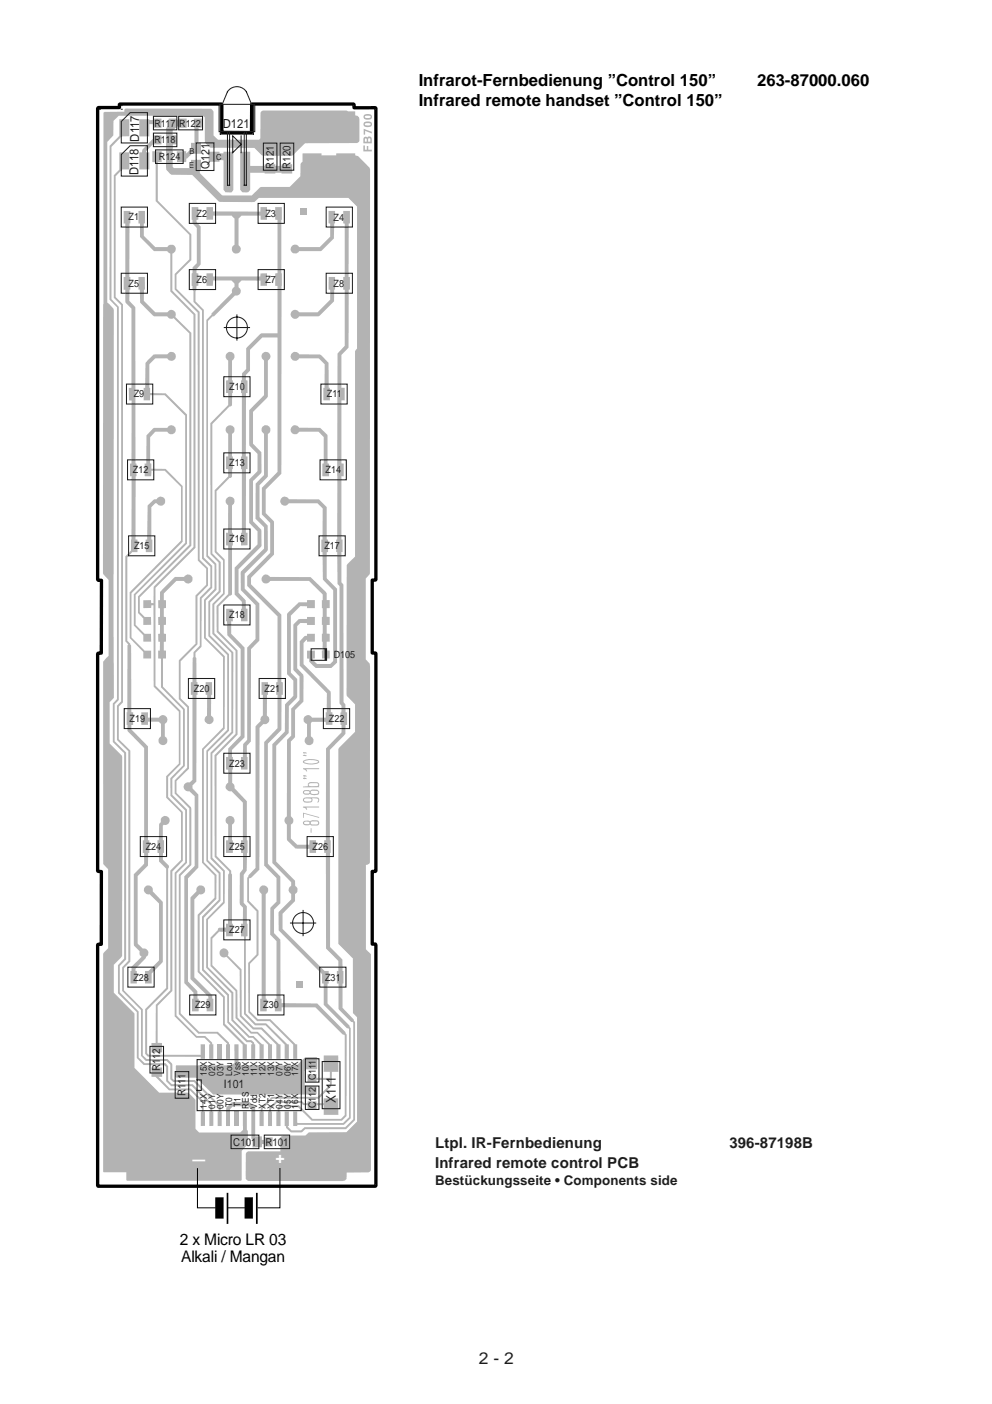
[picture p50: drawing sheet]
<svg xmlns="http://www.w3.org/2000/svg" width="210mm" height="297mm" viewBox="0 0 210 297" stroke-linecap="round" stroke-linejoin="round" font-family="sans-serif">
<defs><g id="words">
<g font-size="3.5">
<text x="88.6" y="18.1">Infrarot-Fernbedienung ”Control 150”</text>
<text x="88.6" y="22.4">Infrared remote handset ”Control 150”</text>
<text x="160.2" y="18.1">263-87000.060</text>
</g>
<text font-size="3.5" fill="#231f20" x="101.3" y="288.5">2 - 2</text>
<g font-size="3.4" fill="#fff">
<text x="40.7" y="246.5">—</text>
<text x="58.3" y="246.1">+</text>
</g>
<g font-size="3.4">
<text x="38.1" y="263.3">2 x Micro LR 03</text>
<text x="38.3" y="267">Alkali / Mangan</text>
</g>
<g font-size="3.2" fill="#231f20">
<text x="92.1" y="242.9">Ltpl. IR-Fernbedienung</text>
<text x="154.3" y="242.9">396-87198B</text>
<text x="92.1" y="247">Infrared remote control PCB</text>
</g>
<g font-size="2.8" fill="#231f20">
<text x="71.1" y="233.3" transform="rotate(-90 71.1 233.3)">X111</text>
<text x="92.1" y="250.8">Bestückungsseite • Components side</text>
</g>
<g font-size="2.6" fill="#231f20">
<text x="29.4" y="29.9" transform="rotate(-90 29.4 29.9)">D117</text>
<text x="47.1" y="27">D121</text>
<text x="29.3" y="37" transform="rotate(-90 29.3 37)">D118</text>
</g>
<g font-size="2.5" fill="#231f20">
<text x="44.3" y="35.8" transform="rotate(-90 44.3 35.8)">Q121</text>
<text x="47.4" y="230.3">I101</text>
</g>
<g font-size="2.3" fill="#231f20">
<text x="57.9" y="35.7" transform="rotate(-90 57.9 35.7)">R121</text>
<text x="61.5" y="35.7" transform="rotate(-90 61.5 35.7)">R120</text>
<text x="33.9" y="226.6" transform="rotate(-90 33.9 226.6)">R112</text>
<text x="39.3" y="231.8" transform="rotate(-90 39.3 231.8)">R111</text>
<text x="49.4" y="242.4">C101</text>
<text x="56.1" y="242.4">R101</text>
</g>
<g font-size="2.1" fill="#231f20">
<text x="32.7" y="26.8">R117</text>
<text x="37.9" y="26.8">R122</text>
<text x="32.7" y="30.3">R118</text>
<text x="33.6" y="33.9">R124</text>
<text x="27.2" y="46.6">Z1</text>
<text x="41.6" y="45.9">Z2</text>
<text x="56.2" y="45.9">Z3</text>
<text x="70.6" y="46.7">Z4</text>
<text x="41.6" y="59.9">Z6</text>
<text x="56.2" y="59.9">Z7</text>
<text x="27.2" y="60.6">Z5</text>
<text x="70.6" y="60.7">Z8</text>
<text x="48.5" y="82.5">Z10</text>
<text x="28.3" y="84.1">Z9</text>
<text x="69.2" y="84.1">Z11</text>
<text x="28.1" y="100.1">Z12</text>
<text x="48.5" y="98.6">Z13</text>
<text x="68.9" y="100.1">Z14</text>
<text x="28.4" y="116.2">Z15</text>
<text x="48.5" y="114.7">Z16</text>
<text x="68.7" y="116.2">Z17</text>
<text x="48.5" y="130.8">Z18</text>
<text x="70.6" y="139.3">D105</text>
<text x="41" y="146.4">Z20</text>
<text x="56" y="146.4">Z21</text>
<text x="27.4" y="152.7">Z19</text>
<text x="69.6" y="152.7">Z22</text>
<text x="48.5" y="162.2">Z23</text>
<text x="30.8" y="179.8">Z24</text>
<text x="48.5" y="179.8">Z25</text>
<text x="66.1" y="179.8">Z26</text>
<text x="48.5" y="197.4">Z27</text>
<text x="28.2" y="207.4">Z28</text>
<text x="68.8" y="207.4">Z31</text>
<text x="41.3" y="213.3">Z29</text>
<text x="55.7" y="213.3">Z30</text>
<text x="66.8" y="228.5" transform="rotate(-90 66.8 228.5)">C111</text>
<text x="66.8" y="234.5" transform="rotate(-90 66.8 234.5)">C112</text>
</g>
<g font-size="1.9" fill="#231f20">
<text x="43.8" y="227.6" transform="rotate(-90 43.8 227.6)">15X</text>
<text x="45.5" y="227.6" transform="rotate(-90 45.5 227.6)">02Y</text>
<text x="47.3" y="227.6" transform="rotate(-90 47.3 227.6)">03Y</text>
<text x="49.1" y="227.6" transform="rotate(-90 49.1 227.6)">Lou</text>
<text x="50.9" y="227.6" transform="rotate(-90 50.9 227.6)">Vss</text>
<text x="52.6" y="227.6" transform="rotate(-90 52.6 227.6)">10X</text>
<text x="54.4" y="227.6" transform="rotate(-90 54.4 227.6)">11X</text>
<text x="56.2" y="227.6" transform="rotate(-90 56.2 227.6)">12X</text>
<text x="58" y="227.6" transform="rotate(-90 58 227.6)">13X</text>
<text x="59.8" y="227.6" transform="rotate(-90 59.8 227.6)">07Y</text>
<text x="61.5" y="227.6" transform="rotate(-90 61.5 227.6)">06Y</text>
<text x="63.1" y="227.6" transform="rotate(-90 63.1 227.6)">17X</text>
<text x="43.8" y="234.6" transform="rotate(-90 43.8 234.6)">14X</text>
<text x="45.5" y="234.6" transform="rotate(-90 45.5 234.6)">01Y</text>
<text x="47.3" y="234.6" transform="rotate(-90 47.3 234.6)">00Y</text>
<text x="49.1" y="234.2" transform="rotate(-90 49.1 234.2)">T0</text>
<text x="50.9" y="234.2" transform="rotate(-90 50.9 234.2)">T1</text>
<text x="52.6" y="234.6" transform="rotate(-90 52.6 234.6)">RES</text>
<text x="54.4" y="234.6" transform="rotate(-90 54.4 234.6)">Vdd</text>
<text x="56.2" y="234.6" transform="rotate(-90 56.2 234.6)">XT2</text>
<text x="58" y="234.6" transform="rotate(-90 58 234.6)">XT1</text>
<text x="59.8" y="234.6" transform="rotate(-90 59.8 234.6)">04Y</text>
<text x="61.5" y="234.6" transform="rotate(-90 61.5 234.6)">05Y</text>
<text x="63.1" y="234.6" transform="rotate(-90 63.1 234.6)">16X</text>
</g>
<g font-size="1.8" fill="#231f20">
<text x="40" y="35.6">E</text>
<text x="40.1" y="32.5">B</text>
<text x="45.7" y="33.8">C</text>
</g>
</g></defs>
<path d="M20.7 22.9l.1-.1h4.5v-.7l.1-.1h21.4l.1 6h6.3l.2-6h21.4l.1 .8 4.6 .1v99.7l-.7 .1v15.4l.7 .1v.1v46l-.7 .1v15.3h.6l.1 .3-.1 51-58.7-.1v-51l.7-.1v-15.4l-.7-.1v-46l.7-.1 .1-15.4h-.7l-.1-.2z" fill="none" stroke="#000" stroke-width=".71" stroke-linecap="butt"/>
<g fill="#b3b3b3">
<path d="M21.9 23.8l.2-.1 4.2-.1v-.4l.3-.2h18.1l.5 .6v5l.9 1h8.7l.3-.3v-5.5l.5-.4h17.8l.3 .2h1.5v.8l.5 .1 .3 .7v4.6l-.4 .5h-11.1l-2.6 2.6-.3 .1-6-.1-1.8-1.6h-9.3l-1.1-1.1-.1-5.4-.3-.3h-17.9l-1.1 1.1v3l-1.3 1.4v34l1.3 1.3 .1 .3v82l-.9 1v8.7l2.6 2.5 .1 .3-.1 42.1-1.7 1.9v5.9l4.4 4.4v11.5l5.2 5.3h6.2l1.5 1.5v6.1l.7 .8h8.7l.6-.6v-3.8h.8v3.8l.2 .3v2.8l-1.3 1.4v6.2l-.1 .1h-24.1l-.2-.1v-1.7h-4.8l-.1-.1v-46.1l1.1-1.2v-16.7l-1-1.1-.1-.7v-42.1l1.2-1.3v-16l-1.2-1.4z"/>
<path d="M29.5 25.2h2.1v.2h.8l.1-.3h1.7v1.9h-1.7l-.1-.7-.8-.1v2.7h-2.1z"/>
<path d="M35.7 25.1h1.7l.1 .2h.3v-.2h1.7v1.9h-1.7v-.3h-.3l-.1 .3h-.2l-.7 .7v.9h.9v1.8l-.8 .2-.1 4.7 .3 .3h3.6v-1.8h2.1v2.3h-.2v.5l4.7 4.7h6.3l1.8-1.7 6.2-.1 2.3-2.2v-2.6l.4-.5v-1.7h4v.4h3.1v-.4h4.1v.4l.6 .1 2.4 2.5 .1 .3v85.6l-.9 1v17.1l.8 .9 .1 .6v41.5l-.2 .2-.7 .3v17.8l1.1 1.1v45.7l-.5 .4-4.6 .1-.1 1.3-.3 .4-.6 .1h-19.9l-.5-.5v-5.3l.5-.5h6.8v-3l.4-.3 4.9-.1 .8-.6 7.9-.1 2.3-2.2v-22.1l-.9-.9v-11.5l-3.1-3.1v-41.2l3.5-3.7v-5.8l-1.7-1.8-.1-.3 .1-27.3 1.7-1.8v-43.5l.5-.6v-30l-1.9-1.8h-18.9l-.9 .8h-7.4l-5.8-5.7h-4.4l-1.1-1.1v-8.8l.5-.6z"/>
<path d="M41 25.1h1.7v1.9h-.7v3.2h.5v2.3h-1.9l-1.2 1v.8h-1.9l-.1-2.3h2v.5l1-1v-1.3h.8z"/>
<path d="M25.2 25.2h2.2v3.6l-1.7 .1-2.1 2.2v32.2l1.5 1.6v83.2l-.8 .9v7.8l2.4 2.4v43.8l-1.3 1.4v5.5l3.9 4.1v9.7l1.3 1.2h4.4l.6 .7v3l.8 .8h4.4l4.1 4.2v1.6h.2v3h-.8v-3h.2v-1.5l-3.9-3.9h-4.4l-1-1.1v-3l-.4-.3-4.4-.1-1.5-1.5v-9.7l-3.9-3.9v-6l1.3-1.4v-43.4l-2.4-2.4v-8.2l.9-.9v-82.9l-1.6-1.6v-32.6l2-2z"/>
<path d="M32.5 28.6h1.7v2l-1.8-.1-1.5 1.5v.2h.7v3.6h-2.1v-3.6h.5l.1-.5 2.3-2.3z"/>
<path d="M32.2 32h2v2.3h-.8v8.1l7.1 7.2v5.4l-3.2 3.1v3l4.9 4.9v52.4l1.8 1.8v3.7l-2.2 2.3v10.1l-3.6 3.6v7.8l1.8 1.8v13.1l-2.7 2.6v2.5l3.1 3.1 .1 .3v11.9l-2.3 2.3v29.1l3.9 3.9h4l2.3 2.3 .1 .3h.2v3.1h-.9v-3.1l.3-.1-2.2-2.1h-3.9l-4.2-4.1v-29.5l2.3-2.3v-11.8l-3.1-3.1v-2.8l2.6-2.7v-12.7l-1.8-1.8v-8.2l3.6-3.5v-10.2l2.2-2.3v-3.4l-1.7-1.7-.1-52.5-4.8-4.9v-3.2l3.1-3.1v-5.2l-7.2-7.2v-8.2h-.7z"/>
<path d="M44.2 32.1h2.2v.3l.9 .1v-.4h2.1v8.1l-.5 .5h-1.2l-.4-.6v-6.2h-.9v.3h-2.2z"/>
<path d="M50.8 32.1h2.1v3h3.1v-.3l2.3-.1v.4h1.3v-.3l2.2-.1v2h-2.2v-.2h-1.3v.2l-5.4-.2v3.7l-.4 .4-1.2 .1-.5-.6z"/>
<path d="M25.2 32.2h2.2v3.6h-1.5l-1.4 1.5v25.5l1.5 1.6v84.2l-.9 .9v6.9l2.5 2.4v44.6l-1.4 1.4v4.7l4 4v9.8l.8 .7h4.4l1 1 .1 3.2 .3 .3h4.4l5.5 5.5v1.2h.2v3h-.8v-3h.2v-1.1l-5.3-5.2h-4.3l-.7-.7v-3l-.7-.7h-4.4l-1.1-1.1v-9.7l-4-4v-5.1l1.3-1.3v-44.4l-2.3-2.3v-7.3l.8-.9v-83.8l-1.5-1.6v-25.9l1.1-1.2z"/>
<path d="M40.6 43.8h1.4v2.7h-.4v.5l.9 .9v8.1l-.9 .9v.9l.4 .1v2.6h-.4l-.1 .8-.1 .3v2.1l1.7 1.8v52.5l1.8 1.7v4.7l-2.2 2.2-.1 10.2-1.2 1.3v.9l.1 .2 .1 5.1 .2 .1v2.6h-.2l-.1 18.3-.8 .9v.6l1.3 1.3v15.5l-2.2 2.2v21.8l2 2.1v1.6h.2v2.7h-1.4v-2.7h.3v-1.3l-1.9-2v-22.6l2.2-2.2v-14.7l-1.1-1.1a.96 .96 0 0 1-1.3-.9 .96 .96 0 0 1 1.3-.9l.6-.6v-18h-.3v-2.7h.3l.1-5.1 .1-.2v-1l1.4-1.4v-10.2l2.2-2.2v-4.3l-1.8-1.7v-52.5l-1.8-1.8v-2.3l-.2-.3v-.8h-.1v-2.6l.1-.1 .1-1.2 .8-.9v-7.5l-.9-.9v-.8h-.1z"/>
<path d="M43.7 43.8h1.4v.9l10 .1v-1h1.4v2.7h-1.3l-.1-.9h-4l-.6 .6v5.7a.97 .97 0 0 1 .2 1.5 .97 .97 0 0 1-1.5-.2 .97 .97 0 0 1 .4-1.4v-5.6l-.6-.6h-3.9v.9h-1.4z"/>
<path d="M58.2 43.8h1.4l-.1 56.4-3.3 3.4v5l1.7 1.7 .1 7-4.9 4.9v1.4l6.4 6.4v14.3l.4 .1v2.6h-.3l-.1 7.4-2.8 2.9v25.4l2.6 2.8v5.6l-1.3 1.3v5l1.3 1.4 .1 12.5h.2v.9l7.5 .1 6 6 .3 .6-.1 17.2-1 1h-6.3l-2.9-2.9h-3.7l-.3 .4v.6h.3v3h-.9v-3h.2l.1-.8 .5-.6h3.9l2.9 2.9h6.1l.7-.8v-16.9l-.3-.1-5.9-5.8h-7.1v.9h-1.4v-2.7h.3v-12.2l-1.3-1.4v-5.6l1.3-1.4v-4.9l-2.6-2.7v-26.1l2.8-2.9v-7.1h-.3v-2.6l.3-.1v-13.9l-6.4-6.4v-2.1l4.9-4.9v-6.4l-1.8-1.8v-5.6l3.3-3.4v-28.4h-3.2l-2.6 2.6v4.4l-.9 .9v1.1l.4 .1v2.7h-.3l-.1 13.4h.4v2.6h-.3l-.1 13.5h.4v2.7h-1.4v-2.7h.2v-13.4l-.2-.1v-2.6h.2v-13.4h-.2v-2.7h.2v-1.5l.9-.9v-4.4l3-3.1 3.6-.1v-10h-.5v-2.6l.5-.1v-11.3h-.5z"/>
<path d="M63.6 44h1.4v1.4h-1.4z"/>
<path d="M26.2 44.6h1.4v2.7h-.2v11.3h.2v2.7h-.2v2.3l1.2 1.4 .1 33 .2 .1v2.7h-.2v13.3l.4 .1v2.6h-1.1l-1.1 1.1v17.7l.8 1 .1 14.1h.4v2.7h-.4v.9l3.5 3.6v19.9h.3v2.6h-.3v2.7l-2.2 2.2v14.3l1.1 1.1a.95 .95 0 0 1 1.2 .6 .95 .95 0 0 1-.5 1.2v.2l-2.2 2.3v.4h.2v2.7h-1.3v-2.7h.2l.1-.9 2.1-2.1-.4-.3-.1-.8-1.2-1.2v-15.1l2.2-2.3v-2.2l-.3-.1v-2.6h.3v-19.5l-3.5-3.6v-1.3h-.2v-2.7h.1l.1-14.1 .1-.3-.6-.6v-18l1.2-1.2 .1-2.3 .1-13.4h-.4v-2.7h.3l.1-13.4h-.6v-2.6h.5v-16.8l-1.2-1.2-.1-2.8h-.3v-2.7h.3v-11.3h-.3z"/>
<path d="M29.3 44.6h1.4v2.6l-.3 .1v2.6l2.5 2.4h2.5l.6-.5h.6a.99 .99 0 0 1 .6 1 .99 .99 0 0 1-.7 .9v7.8l4.9 5v49.4l-8.5 8.5v20.7l5.3 5.3v11.3l-2.6 2.7v4.2l3.1 3.2v10.3l-2.2 2.3v25.3l-3.1 3.1v7.8l.9 .1v1.9l-2.2 .1v-2h.8l.1-8.1 3-3.1v-25.3l2.3-2.3v-10l-3.1-3.1v-4.6l2.6-2.7v-10.9l-5.3-5.3v-17.2h-.5v.5l-1.7 .1v-1.7h1.6l.1 .6h.5v-3.5l8.4-8.4v-49.1l-4.9-4.9v-8l-.6-.6h-2.8l-3-3v-2.8h-.3z"/>
<path d="M62 51.9a.95 .95 0 0 1 1.3 .4h4.3l2.3-2.2v-2.8l-.4-.1v-2.6h1.4v2.7h-.2l-.1 3.1-2.7 2.7h-4.6l-.6 .5h-.6a.96 .96 0 0 1-.6-.8 .96 .96 0 0 1 .5-.9z"/>
<path d="M72.6 44.6h1.4v2.7h-.2v11.3h.2v2.7h-.2v12.3l-1.6 1.5v6.9l.7 .1v2.6h-.7v13.3l.5 .1v2.7h-.5v13.3l.3 .1v2.6h-.3v6.4l.5 .4v25l.4 .4v1.7h.3v2.7h-.3v1.9l-3.3 3.3v19.2h.2v2.6h-.2v19.9l2.6 2.7 .1 2.4h.2v2.7h-.2v5.1l2.3 2.5 .3 .5v20.8l-1.9 1.9h-8.6l-.7 .7h-2.4l-1-1v-.3l-.3-.1v-3h.9v3l-.2 .2 .8 .7h2l.7-.6h8.6l1.7-1.7v-20.4l-.4-.2-2.7-2.7v-5.4h-.3v-2.7h.3v-2.1l-2.6-2.6v-20.3h-.4v-2.6h.4v-19.5l3.3-3.4v-1.5h-.2v-2.7h.1l.1-1.4-.5-.5v-24.8l-.4-.5v-6.7h-.3v-2.6h.3v-39.4l1.5-1.6v-11.9h-.3v-2.7h.3v-11.3h-.3z"/>
<path d="M43.7 57.8h1.3l.1 .7h10v-.6l1.4-.1v2.7h-1.4v-1.1l-4-.1-.6 .7v.7a.96 .96 0 0 1 .4 1.3 .96 .96 0 0 1-1.2 .5l-4.4 4.4h-.3l-1 1v49.6l1.8 1.8v5.5l-2.2 2.2v7.9l4 4-.1 15.3-4.4 4.4v23.8l2.7 2.7v5.1l-3.6 3.5v11.8l5.4 5.4v5.7l4.3 4.3h.3v3.1h-.8v-3l-4.2-4.1v-5.9l-5.4-5.4v-12.1l3.6-3.6v-4.7l-2.7-2.7v-24.1l4.5-4.5v-14.9l-4-4v-8.1l2.2-2.3v-5.1l-1.7-1.8v-50l1.1-1.1v-.3l4.3-4.4v-.5l.5-.7v-.7l-.6-.7h-3.9l-.1 1.2h-1.3z"/>
<path d="M29.3 58.6h1.3l.1 2.7h-.2l-.1 2.3 2.5 2.5h2.5l.4-.4 .4-.2 .5 .2a.97 .97 0 0 1 .4 1.3l3.4 3.4v45.1l-10.9 10.9v3.1l1 1h1.3l.1 1.7h-1.7v-1.4l-1.1-1.1v-3.5l10.9-10.9v-44.7l-3.4-3.3a.95 .95 0 0 1-1.3-.4h-2.8l-2.9-2.9-.1-2.7h-.3z"/>
<path d="M61.8 65.8l.7-.3 .4 .2 .4 .4h3.9l2.7-2.7v-2.1h-.4l.1-2.7h1.3v2.7h-.2v2.4l-3.1 3.1-4.3 .1a.96 .96 0 0 1-1.4 .4 .96 .96 0 0 1-.1-1.5z"/>
<path d="M31.3 76.2l1.2-1.2h2.9l.4-.5a.96 .96 0 0 1 1.4 .9 .96 .96 0 0 1-1.4 .8l-.4-.4h-2.5l-1.3 1.3v4.9l.2 .1v1.1h3.3l4.5 4.5v27.3l-10.9 10.9v6.3l1.9 1.9h1.3l.1 1.6h-1.7v-1.3l-2-2.1v-6.6l10.9-10.9v-26.9l-4.4-4.3h-3l-.1 1.1h-1.3v-2.6h.3l.1-5.3z"/>
<path d="M47.9 74.8a.97 .97 0 0 1 1.6 0 .97 .97 0 0 1-.4 1.5v4.1l.2 .1-.2 5.3-.5 .2-3.7 3.7v27.4l1.8 1.8v6.3l-2.2 2.3v6.9l4 4v16.2l-4.5 4.4v23l2.7 2.6v6l-3.6 3.6v10.9l5.4 5.3v5.7l3.8 4h.9l.5 .5 .1 .3h.2v3.1h-.9v-3.1l.3-.1-.4-.3h-.8l-4.1-4.1v-5.8l-5.4-5.3v-11.4l3.6-3.5v-5.6l-2.6-2.6v-23.4l4.4-4.4v-15.8l-4-4v-7.4l2.2-2.1v-6.1l-1.8-1.7v-27.8l3.8-3.8v-2.5h-.5v-2.7l.5-.1v-4.1a.94 .94 0 0 1-.4-1.5z"/>
<path d="M55.5 74.8a.99 .99 0 0 1 1.6 .1 .99 .99 0 0 1-.4 1.4v7.6l-3.2 3.2v6.8l1.8 1.8v4.2l-1.8 1.9v8.5l1.8 1.8v3.4l-4.8 4.9v5l1.5 1.6v1.8h.4v2.6h-1.4v-2.6h.2v-1.5l-1.5-1.5v-5.7l4.8-4.9v-2.8l-1.8-1.8v-9.1l1.8-1.8v-3.7l-1.7-1.7-.1-7.5 3.2-3.2v-7.3a1.01 1.01 0 0 1-.4-1.5z"/>
<path d="M61.8 74.7a.92 .92 0 0 1 1.5 .3h4.4l1.8 1.8 .1 5.2 .2 .1v2.6h-1.4v-2.6h.3v-5l-1.3-1.3h-4.1a.96 .96 0 0 1-1.3 .5 .96 .96 0 0 1-.4-1.3z"/>
<path d="M32.4 90.6l3-.1a.95 .95 0 0 1 1.4-.3 .95 .95 0 0 1 0 1.5 .95 .95 0 0 1-1.4-.4h-2.5l-1.1 1.2v5.5l.2 .1v1.1h3.1l3.6 3.6v11.8l-10.9 10.9v9.4l2.8 2.8h1.4v1.6h-1.7v-1.4l-2.9-2.9v-9.7l10.9-10.9v-11.4l-3.5-3.4h-2.7l-.1 1.2h-1.4v-2.7h.4v-6z"/>
<path d="M47.9 90.3a.97 .97 0 0 1 1.6 0 .97 .97 0 0 1-.4 1.5v4.8h.2v2.6h-.2v1.7l-.3 .2h-.2l-2.8 2.8v12.7l1.7 1.8v7.3l-2.1 2.2v6.1l4 4-.1 17-4.4 4.5v22l2.7 2.7-.1 6.9-3.5 3.5v10l5.4 5.4v5.8l3.4 3.4h.8l1.8 1.7h.4v3.1h-.9v-3l-1.4-1.4h-.9l-3.6-3.7v-5.7l-5.4-5.4v-10.3l3.6-3.7v-6.4l-2.7-2.7v-22.5l4.5-4.4v-16.7l-4.1-4v-6.3l2.3-2.3v-6.9l-1.8-1.8v-13.1l2.9-2.9v-1.5l-.5-.1v-2.6h.5v-4.8a.97 .97 0 0 1-.4-1.5z"/>
<path d="M62 90.1a.97 .97 0 0 1 1.3 .4h4.5l1.4 1.5 .1 6 .3 .1v2.7h-1.4v-2.7l.3-.1v-5.5l-1.1-1.2h-4.1a.97 .97 0 0 1-1.5 .3 .97 .97 0 0 1 .2-1.5z"/>
<path d="M55.5 90.3a.98 .98 0 0 1 1.6 .1 .98 .98 0 0 1-.4 1.4v9l-1.8 1.9v6.7l1.7 1.8 .1 5.2-4.9 5v3.1l3.1 3.2v7.8l-1.8 1.8v19.6l-.9 .9 .2 5h-1.4v-2.6h.4l.1-2.8 .8-.9v-19.5l1.8-1.8v-7.2l-3.1-3.2-.1-3.7 5-5v-4.6l-1.8-1.8v-7.4l1.8-1.8v-8.7l-.6-.7z"/>
<path d="M31.2 106.9l1.4-1.2 .5-.1a.97 .97 0 0 1 1.4-.4 .97 .97 0 0 1 .4 1.3 .97 .97 0 0 1-1.3 .4l-.5-.4h-.2l-.9 .8v6.8l.2 .1v2.6h-1.3l-.1-2.6h.3z"/>
<path d="M47.9 105.5a.96 .96 0 0 1 1.6-.1 .96 .96 0 0 1-.4 1.5v5.8h.2v2.7h-.2v10.4l-.5 .2-2.4 2.3v5.2l4.1 4.1v17.8l-4.5 4.5v21.2l3.1 3.1v.6l.2 .2v10.4h.2v2.7h-1.4l-.1-.9-1.4-.1-1.5 1.5v5.6l5.3 5.3 .1 5.8 2.9 3h1.3l2.7 2.6h.4v3.1h-.9v-3l-2.3-2.3h-1.3l-3.3-3.3v-5.7l-5.3-5.3v-6l1.6-1.6v-.3l.3-.2h1.4v-.9h.4l.1-10.4 .2-.2v-.4l-3.1-3.1v-21.5l4.4-4.5v-17.6l-4-4v-5.5l2.5-2.5v-10.3h-.5v-2.7h.4l.1-5.8a.92 .92 0 0 1-.4-1.4z"/>
<path d="M59.7 105.2a.96 .96 0 0 1 1.4 .4l6.4 .1 1.6 1.6v6.8l.3 .1v2.6h-.3v5.5l2.2 2.3v15.6l-1.2 1.1h-3.3l-1.4-1.3v-.7h-.4v-1.6h1.6v1.6h-.3l-.1 .4 .9 .8h2.8l.6-.7v-14.9l-2.2-2.3-.1-5.8h-.2v-2.6h.2l.1-6.6-1.1-1.1h-6.1l-.4 .4a.97 .97 0 0 1-1.3-.4 .97 .97 0 0 1 .3-1.3z"/>
<path d="M36.9 122.2l2-.1a.97 .97 0 0 1 1.5-.4 .97 .97 0 0 1 0 1.5 .97 .97 0 0 1-1.5-.3h-1.6l-2.6 2.7v1.4h.4v1.6l-.4 .1v1.8l.4 .1v1.6h-.4v1.9h.4v1.6l-.4 .1v1.8l.4 .1v1.6h-.6v6l4.6 4.7v12.1l-2.6 2.7v3.4l3.1 3.1v11.3l-2.3 2.2v30l4.3 4.4h1.8l1.5 1.4v.3h.2v3.1h-.8v-3.1l.2-.1-1.2-1.2h-1.8l-4.5-4.6v-30.4l2.2-2.2v-10.9l-3.1-3.1-.1-3.8 2.7-2.7v-11.8l-4.6-4.7v-6.1h-.6v-1.6h.3l.1-1.8-.4-.2v-1.6h.4v-1.9h-.4v-1.6l.4-.1v-1.8h-.4v-1.7h.4v-1.8z"/>
<path d="M55.8 121.6a1.06 1.06 0 0 1 1.4 .5h8.5l3.2 3.1 .2 .3v1.5h.7v1.7h-.7v1.8h.7v1.7h-.7v1.9h.7v1.6h-.7v1.9l.7 .1v1.6h-1.7l.2-3.5-.2-.1v-1.6h.2v-1.9h-.2v-1.6l.2-.1v-1.8l-.2-.1v-1.6h.2v-1.2l-2.9-2.9h-8.2a.96 .96 0 0 1-1.3 .5 .96 .96 0 0 1-.5-1.3z"/>
<path d="M60.9 129.7l2.3-2.3h1.8v-.4h1.6v1.7h-1.6v-.4l-1.4-.1-2.1 2v12.1l1.4 1.4v3.8l-1.8 1.9v5.7l-2.7 2.7v24.5l4 4 .1 1.1 .5 .6-.1 .6-.5 .6v1.4l-2.6 2.7v3.2l8.9 8.9h.9v2.7h-.3v4.2l4.7 4.7 .2 .5v19.1l-1.4 1.4h-9.9v.2h-.9v-3h.9l.1 2.4h9.6l1.3-1.2v-18.7l-.5-.2-4.9-4.9v-4.5h-.4v-2l-9.1-9.2-.1-3.8 2.7-2.8v-1.1l-.4-.5a.97 .97 0 0 1 .4-1.3v-.7l-4-4.1v-25.2l2.7-2.6v-5.8l1.8-1.8v-3.2l-1.4-1.4v-12.7z"/>
<path d="M47.9 128.8h1.3l.1 2.6h-.4v2.7l2.8 2.9v19l-2.6 2.6v1.5l.2 .1-.2 5.4 .5 .4v.8l2.6 2.7v8.3h.2v2.6l-.2 3.8-.6 .9v5.9l.6 .7v3.7h.2v2.7h-.4v16.3l2.1 2.1h2.2l4.5 4.4h.3v3.1h-.9v-3l-4-4.1h-2.2l-2.4-2.3v-16.5h-.6v-2.7h.4v-3.4l-.6-.6-.1-.4 .1-6.2 .6-.9v-3.4l-.4-.1v-2.6h.4v-8l-2.4-2.4-.7-.1-.5-.4a.98 .98 0 0 1 .5-1.3v-2.8h-.5v-2.6l.5-.1v-1.7l2.6-2.8v-18.3l-2.8-2.9-.1-3h-.2z"/>
<path d="M62.1 132l1.1-1h1.8v-.5h1.6v1.7h-1.6v-.4h-1.4l-.7 .7v8.9l1.3 1.3v5.7l-1.8 1.8v5.8l-.9 .9v15.8l.5 .4a.92 .92 0 0 1-.5 1.3v3l1.4 1.3h2.6v-.9h1.4v2.6h-1.4v-.8l-3-.1-1.8-1.9v-3.2a.97 .97 0 0 1 0-1.7v-16.2l.9-.9v-5.7l1.8-1.8v-5l-1.3-1.4z"/>
<path d="M64.4 134.6l.6-.1v-.4h1.6v1.6h-1.6l-.1-.3-.7 .6v4.5l5.8 5.8v4.4h.3v2.7h-1.3l-.1-.7h-2.9l-.2 .3v2.8l.5 .6v.6a.97 .97 0 0 1-1.6 .4 .97 .97 0 0 1 .3-1.6v-2.6a.96 .96 0 0 1-.6-1.6 .96 .96 0 0 1 1.6 .2h2.9v-1.1h.2l.1-4-5.8-5.9v-5.1z"/>
<path d="M43.5 144.3h1.4v2.7h-.2l-.1 4.4 .5 .4a.97 .97 0 0 1-.2 1.1 .97 .97 0 0 1-1.1 .2l-.4-.4a.95 .95 0 0 1 .4-1.3v-4.4h-.3z"/>
<path d="M55.3 144.3h1.4v2.7h-.2v4.4a.99 .99 0 0 1 .5 .9 .99 .99 0 0 1-.6 .9h-.7l-.8 .8v30l-1.6 1.6-.6 .3v4.7l2 2.1v9.4l-1.8 1.8v10.1l1.7 1.6h2.6l5.4 5.3h.3v3.1h-.9v-3l-4.9-5h-2.7l-1.9-1.8v-10.5l1.8-1.8v-9.1l-2-2v-5.1l.2-.5 1.6-1.6v-29.9l1.1-1.2a.96 .96 0 0 1 .4-1.1v-4.4h-.3z"/>
<path d="M29.9 150.7h1.4v1.1h2.3a.97 .97 0 0 1 1.6-.2 .97 .97 0 0 1-.3 1.5v2.7a.97 .97 0 0 1 .3 1.5 .97 .97 0 0 1-1.6 0 .97 .97 0 0 1 .5-1.5v-2.7l-.5-.4h-2.3v.7h-1.4z"/>
<path d="M64.1 159.2h.6l.2 .2h-.6h-.2z"/>
<path d="M64.1 159.8l.2-.1 .6 .2z"/>
<path d="M64.1 161a3.6 3.6 0 0 1 3.4 0v.3a3.3 3.3 0 0 1-3.4 0z"/>
</g>
<path d="M64.3 161.1a2.94 2.94 0 0 1 3 .1 2.94 2.94 0 0 1-3-.1z" fill="#fff"/>
<g fill="#b3b3b3">
<path d="M64.1 162.6l3.4-.1v.2h-2.7l.2 .5-.1 .1z"/>
<path d="M64.1 164.1l.3-.1 .5 .1v.2h-.5l-.3-.1z"/>
<path d="M64.1 164.6l.3-.1 .5 .1v.2l-.5 .1-.3-.2z"/>
<path d="M64.1 166.4l1.1-.1-.1-.5 .6-.3h1.4l.4 .3-.1 .5 .1 .2-3.3 .1z"/>
</g>
<path d="M65.3 165.9l.5-.2h1.2l.2 .1 .1 .3-.1 .2h-1.7z" fill="#fff"/>
<path d="M64.1 167.4l.3-.2 .8-.1 .4 .2 .5-.3 1 .1 .4 .4v.3l-.2 .3-.8 .1-.7-.1-.2-.1a1.18 1.18 0 0 1-1.5-.2z" fill="#b3b3b3"/>
<g fill="#fff">
<path d="M65.9 167.3h1.3l.1 .4-.2 .3-1.2-.1-.2-.2z"/>
<path d="M64.3 167.5l.4-.1h.6l.2 .3-.2 .2h-.8z"/>
</g>
<path d="M64.3 168.8l2.7-.1 .3 .1 .2 .3v.4l-.2 .3-.1-.1 .2-.4-.2-.4h-1.2l.1 .6a1.52 1.52 0 0 1-2-.1z" fill="#b3b3b3"/>
<path d="M64.5 168.9l1.3 .1 .1 .3-.2 .2h-1.2l-.2-.3z" fill="#fff"/>
<g fill="#b3b3b3">
<path d="M64.2 170.6h3.3v.2l-2.7 .1 .1 .4-.7-.4z"/>
<path d="M64.1 171.9l3.4 1v.1l-3.2-.8v.8h-.2z"/>
<path d="M34.2 172.9a.96 .96 0 0 1 1.7 .4 .96 .96 0 0 1-1.2 1.2l-.2 .2v3.1h.2v2.6h-.2v1.5l1.2 1.2 .1 .3-.2 .4v25.4l-4.5 4.5v9.2l.4 .3h11v-2.3h.9v3.1h-.9v-.4h-11.2l-.6-.6v-9.5l4.5-4.5v-25.2l-1.6-1.5v-1.8l-.3-.1v-2.6h.3l.1-3.5 .3-.4v-.7z"/>
<path d="M48.1 172.9a.97 .97 0 0 1 1.4 .2 .97 .97 0 0 1-.4 1.4l.2 5.9h-1.5v-2.6h.5v-3.4l-.5-.4-.1-.4z"/>
<path d="M64.4 173.7l.7-.1 .5 .2 .5-.3 1 .1 .4 .3v.4l-.2 .3-1.3 .1-.4-.3a1.18 1.18 0 0 1-1.5-.1v-.3z"/>
</g>
<g fill="#fff">
<path d="M65.8 174l.2-.2h1.1l.2 .4-.4 .2h-.9l-.3-.2z"/>
<path d="M64.3 174a.88 .88 0 0 1 1.2 0l-.2 .4-.8-.1z"/>
</g>
<g fill="#b3b3b3">
<path d="M65.7 175.3h.2l-.1 .9-.1-.1z"/>
<path d="M30.7 187.6a.95 .95 0 0 1 1.2-.1 .95 .95 0 0 1 .4 1.1l2.2 2.2v12.7l-2.4 2.5v2.1h-1.4v-2.7h.7l2.2-2.2v-12.1l-1.9-1.9a.96 .96 0 0 1-1.1-.4 .96 .96 0 0 1 .1-1.2z"/>
<path d="M41.8 187.6a.97 .97 0 0 1 1.6 .5 .97 .97 0 0 1-1.3 1.1l-1 1.1v16.5l3.8 3.7v.8h.2v2.7h-1.4v-2.7h.4v-.4l-3.8-3.7v-17.3l1.3-1.3v-.7z"/>
<path d="M55.1 187.6a.98 .98 0 0 1 1.5 .2 .98 .98 0 0 1-.4 1.4v22.1h.2v2.7h-1.3v-2.7h.3v-22.1l-.6-.8z"/>
<path d="M46.7 200.9a.96 .96 0 0 1 1.3 0 .96 .96 0 0 1 .2 1.2l2.9 3v9.7l2.6 2.6h1.7l3.6 3.5h.4v3.1h-.9v-3l-3.2-3.2h-1.8l-2.7-2.7-.1-9.8-2.8-2.9a.97 .97 0 0 1-1.3-.2 .97 .97 0 0 1 .1-1.3z"/>
<path d="M62.7 207.5h1.4v1.5h-1.4z"/>
<path d="M46 220.9h.9v3.1h-.9z"/>
<path d="M37.3 225.4h11.8l.5-.6v-3.9h.9v3.9l.5 .6h11.8l1.8-1.7 2.4-.1 .2 .2-.1 2.3-2.3 .1-.3 .4v2.9l.3 .3h2.2v1.7l-21.9 .1-3.6-3.6h-4.2l-.1-.1z"/>
<path d="M55.2 234.4l2.3-2.3h9.8l2.5-2.6v-1h-2.8v.5h-1.9v-1.7l1.9-.1v.8h2.8v-1.2h-1.3v-3.5h3.1v3.5h-1.4v2.9l-2.7 2.7h-9.8l-2.1 2.2v.6h.2v3h-.9v-3h.3z"/>
<path d="M32.1 225.8h2.2v2h-.8l2.4 2.5h4.4l2.8 2.7v2.2h.3v3h-.9v-3h.2v-2l-2.5-2.5h-4.4l-2.9-2.9h-.8z"/>
<path d="M57 234.4l1.4-1.4 5.5-.1 .4 .5h.8v-.4h1.8l.1 .4h1.5v-1h3.1v3.5h-3.1v-2.1h-1.5v.9h-1.9v-.9h-.9l-.5-.4h-5.2l-1.2 1.2v.6h.3v3h-.9v-3h.2z"/>
<path d="M47.9 234.3l1.2-1.1h3.7l1.2 1.1v6.1h1.4v.8h.6v-.6h1.7v1.9h-1.7v-.4l-.6-.1v.7h-2v-1.5l-.2-.4v-6.1l-.7-.7h-3.2l-.6 .7v3.5h-.9z"/>
<path d="M49.6 235.2h.9v3h-.9z"/>
</g>
<path d="M46.4 253.3v4.5M52.6 253.3v4.5" fill="none" stroke="#000" stroke-width="1.8" stroke-linecap="butt"/>
<path d="M48.1 252.4v6.5M54.3 252.4v6.5" fill="none" stroke="#000" stroke-width=".35"/>
<path d="M41.8 247.1v8.4h4.3M48.2 255.5h4.2M59.2 247.1v8.4h-4.7" fill="none" stroke="#000" stroke-width=".21"/>
<path d="M21 23.1h.1M25.7 23.1h.1M25.7 22.3h.1M46.6 22.3v6.1h7v-6.1M74.6 22.3h.1M79.2 23.1h.1M79.2 250.6h.1" fill="none" stroke="#231f20" stroke-width=".21"/>
<g fill="none" stroke="#231f20" stroke-width=".22">
<path d="M27.5 23.8h3.7v6.5h-5.5v-4.6zM27.5 30.8h3.7v6.5h-5.5v-4.6zM32.5 24.6h4.9v2.9h-4.9zM32.5 28.2h4.9v2.8h-4.9zM32.9 31.7h5.9v2.9h-5.9zM37.8 24.6h5.1v2.9h-5.1zM41.5 30.2h3.8v5.9h-3.8zM46.4 22.1h7.5v5.8h-7.5zM47 22.1l1.1-2.7a2.41 2.41 0 0 1 4 0l1.1 2.7M48.1 27.9v11.3h.5v-11.3M49.2 28.7l1.8 1.8-1.8 1.8zM51 28.7v3.6"/>
<path d="M51.7 27.9v11.3h.4v-11.3M55.7 30.3h2.9v5.7h-2.9zM59.3 30.3h2.9v5.7h-2.9zM25.7 43.8h5.5v4.2h-5.5zM25.7 57.8h5.5v4.2h-5.5zM40.1 43h5.5v4.3h-5.5zM40.1 57h5.5v4.3h-5.5zM54.6 43h5.6v4.3h-5.6zM54.6 57h5.6v4.3h-5.6zM69 43.8h5.6v4.2h-5.6zM69 57.8h5.6v4.2h-5.6zM47.4 79.7h5.5v4.2h-5.5z"/>
<path d="M47.5 69.3h5.3M50.1 66.6v5.4M26.8 81.3h5.5v4.2h-5.5zM27 97.3h5.5v4.2h-5.5zM47.4 95.8h5.5v4.2h-5.5zM67.7 97.3h5.6v4.2h-5.6zM67.9 81.3h5.6v4.2h-5.6zM27.2 113.4h5.6v4.2h-5.6zM47.4 111.9h5.5v4.2h-5.5zM67.5 113.4h5.6v4.2h-5.6zM47.4 128h5.5v4.2h-5.5zM68.9 137.3h-3.1v2.4h3.1"/>
<path d="M26.3 149.9h5.5v4.2h-5.5zM39.9 143.5h5.5v4.3h-5.5zM47.4 159.4h5.5v4.2h-5.5zM54.8 143.5h5.6v4.3h-5.6zM68.4 149.9h5.6v4.2h-5.6zM29.7 177h5.5v4.2h-5.5zM47.4 177h5.5v4.2h-5.5zM65 177h5.5v4.2h-5.5zM47.4 194.6h5.5v4.2h-5.5zM61.5 195.3h5.3M64.1 192.6v5.4M27.1 204.6h5.5v4.2h-5.5z"/>
<path d="M40.1 210.5h5.6v4.2h-5.6zM54.5 210.5h5.6v4.2h-5.6zM67.6 204.6h5.6v4.2h-5.6zM31.7 221.4h2.9v5.6h-2.9zM37.1 226.7h2.8v5.6h-2.8zM41.7 224.2h22v10.8h-22zM41.7 228.5h.9v2.2h-.9M64.6 224h2.9v4.9h-2.9zM64.6 229.8h2.9v4.9h-2.9zM68.2 224.6h3.7v10h-3.7zM48.9 240.1h5.9v2.9h-5.9zM55.9 240.1h5.4v2.9h-5.4z"/>
<circle cx="50.1" cy="69.3" r="2.22"/>
<circle cx="64.1" cy="195.3" r="2.22"/>
</g>
<path d="M68.9 137.2v2.6" fill="none" stroke="#231f20" stroke-width=".53"/>
<g fill="#b3b3b3">
<path d="M76.9 30.8h.3v.9h.4v-.8h.3v.8h.8v.3h-1.8z"/>
<path d="M76.9 27.2l1.8 .7v.3l-1.4-.5v.8h-.4z"/>
<path d="M77.3 29.3h.3v.7h-.4zM78 29.3l.3 .1 .1 .6h-.5zM77.1 29l-.2 .3v1h1.8v-.8a.52 .52 0 0 0-.3-.6 .52 .52 0 0 0-.7 .2l-.2-.2z"/>
<path d="M77.2 26.2l.1-.1a1.02 1.02 0 0 1 1.1 .2 .89 .89 0 0 1-1.2 0zM77 25.9a.65 .65 0 0 0 .1 .8 .65 .65 0 0 0 .7 .2 .65 .65 0 0 0 .9-.6 .65 .65 0 0 0-.9-.6z"/>
<path d="M77.2 24.6l.1-.1a1.02 1.02 0 0 1 1.1 .2 .89 .89 0 0 1-1.2 0zM77 24.4a.65 .65 0 0 0 .1 .7 .65 .65 0 0 0 .7 .2 .65 .65 0 0 0 .9-.6 .65 .65 0 0 0-.9-.6z"/>
</g>
<use href="#words"/>
</svg>
